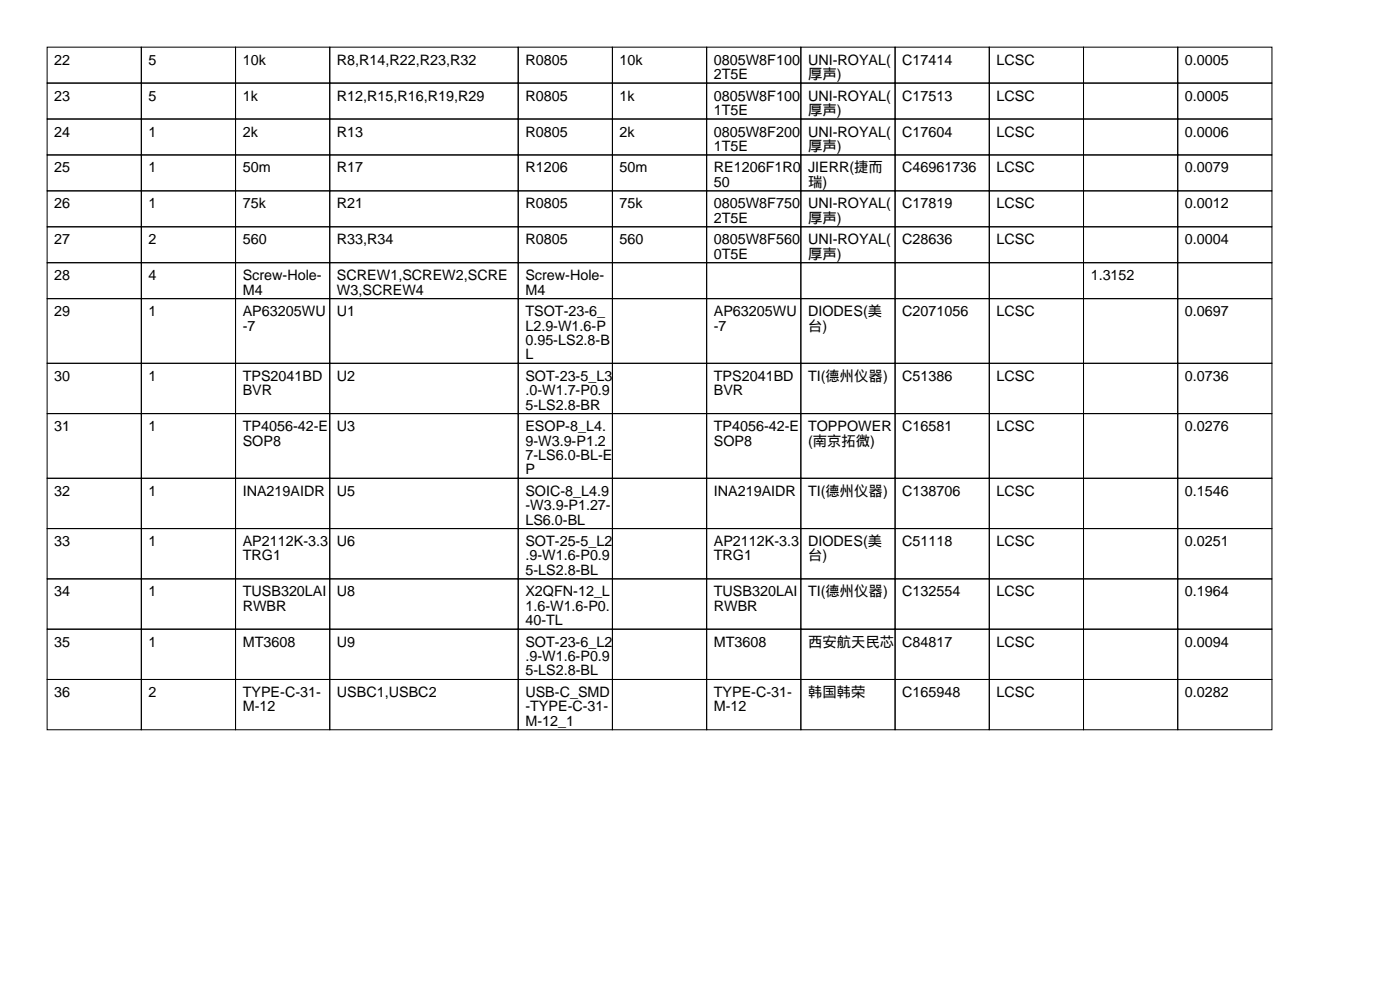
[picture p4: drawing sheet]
<svg xmlns="http://www.w3.org/2000/svg" width="297mm" height="210mm" viewBox="0 0 297 210" stroke-linecap="round" stroke-linejoin="round" font-family="sans-serif">
<defs><g id="words">
<g font-size="3">
<text x="11.5" y="13.7">22</text>
<text x="31.5" y="13.7">5</text>
<text x="51.5" y="13.7">10k</text>
<text x="71.5" y="13.7">R8,R14,R22,R23,R32</text>
<text x="111.5" y="13.7">R0805</text>
<text x="131.5" y="13.7">10k</text>
<text x="151.5" y="13.7">0805W8F100</text>
<text x="151.5" y="16.8">2T5E</text>
<text x="171.5" y="13.7">UNI-ROYAL(</text>
<text x="171.5" y="16.8">厚声)</text>
<text x="191.5" y="13.7">C17414</text>
<text x="211.5" y="13.7">LCSC</text>
<text x="251.5" y="13.7">0.0005</text>
<text x="11.5" y="21.3">23</text>
<text x="31.5" y="21.3">5</text>
<text x="51.5" y="21.3">1k</text>
<text x="71.5" y="21.3">R12,R15,R16,R19,R29</text>
<text x="111.5" y="21.3">R0805</text>
<text x="131.5" y="21.3">1k</text>
<text x="151.5" y="21.3">0805W8F100</text>
<text x="171.5" y="21.3">UNI-ROYAL(</text>
<text x="191.5" y="21.3">C17513</text>
<text x="211.5" y="21.3">LCSC</text>
<text x="251.5" y="21.3">0.0005</text>
<text x="11.5" y="29">24</text>
<text x="31.5" y="29">1</text>
<text x="51.5" y="29">2k</text>
<text x="71.5" y="29">R13</text>
<text x="111.5" y="29">R0805</text>
<text x="131.5" y="29">2k</text>
<text x="151.5" y="24.4">1T5E</text>
<text x="151.5" y="29">0805W8F200</text>
<text x="171.5" y="24.4">厚声)</text>
<text x="171.5" y="29">UNI-ROYAL(</text>
<text x="191.5" y="29">C17604</text>
<text x="211.5" y="29">LCSC</text>
<text x="251.5" y="29">0.0006</text>
<text x="151.5" y="32">1T5E</text>
<text x="171.5" y="32">厚声)</text>
<text x="11.5" y="36.6">25</text>
<text x="31.5" y="36.6">1</text>
<text x="51.5" y="36.6">50m</text>
<text x="71.5" y="36.6">R17</text>
<text x="111.5" y="36.6">R1206</text>
<text x="131.5" y="36.6">50m</text>
<text x="151.5" y="36.6">RE1206F1R0</text>
<text x="151.5" y="39.6">50</text>
<text x="171.5" y="36.6">JIERR(捷而</text>
<text x="171.5" y="39.6">瑞)</text>
<text x="191.5" y="36.6">C46961736</text>
<text x="211.5" y="36.6">LCSC</text>
<text x="251.5" y="36.6">0.0079</text>
<text x="11.5" y="44.2">26</text>
<text x="31.5" y="44.2">1</text>
<text x="51.5" y="44.2">75k</text>
<text x="71.5" y="44.2">R21</text>
<text x="111.5" y="44.2">R0805</text>
<text x="131.5" y="44.2">75k</text>
<text x="151.5" y="44.2">0805W8F750</text>
<text x="151.5" y="47.2">2T5E</text>
<text x="171.5" y="44.2">UNI-ROYAL(</text>
<text x="171.5" y="47.2">厚声)</text>
<text x="191.5" y="44.2">C17819</text>
<text x="211.5" y="44.2">LCSC</text>
<text x="251.5" y="44.2">0.0012</text>
<text x="11.5" y="51.8">27</text>
<text x="31.5" y="51.8">2</text>
<text x="51.5" y="51.8">560</text>
<text x="71.5" y="51.8">R33,R34</text>
<text x="111.5" y="51.8">R0805</text>
<text x="131.5" y="51.8">560</text>
<text x="151.5" y="51.8">0805W8F560</text>
<text x="171.5" y="51.8">UNI-ROYAL(</text>
<text x="191.5" y="51.8">C28636</text>
<text x="211.5" y="51.8">LCSC</text>
<text x="251.5" y="51.8">0.0004</text>
<text x="11.5" y="59.4">28</text>
<text x="31.5" y="59.4">4</text>
<text x="51.5" y="59.4">Screw-Hole-</text>
<text x="71.5" y="59.4">SCREW1,SCREW2,SCRE</text>
<text x="111.5" y="59.4">Screw-Hole-</text>
<text x="151.5" y="54.9">0T5E</text>
<text x="171.5" y="54.9">厚声)</text>
<text x="231.5" y="59.4">1.3152</text>
<text x="51.5" y="62.5">M4</text>
<text x="71.5" y="62.5">W3,SCREW4</text>
<text x="111.5" y="62.5">M4</text>
<text x="11.5" y="67.1">29</text>
<text x="31.5" y="67.1">1</text>
<text x="51.5" y="67.1">AP63205WU</text>
<text x="51.5" y="70.1">-7</text>
<text x="71.5" y="67.1">U1</text>
<text x="111.5" y="67.1">TSOT-23-6_</text>
<text x="111.5" y="70.1">L2.9-W1.6-P</text>
<text x="151.5" y="67.1">AP63205WU</text>
<text x="151.5" y="70.1">-7</text>
<text x="171.5" y="67.1">DIODES(美</text>
<text x="171.5" y="70.1">台)</text>
<text x="191.5" y="67.1">C2071056</text>
<text x="211.5" y="67.1">LCSC</text>
<text x="251.5" y="67.1">0.0697</text>
<text x="111.5" y="73.2">0.95-LS2.8-B</text>
<text x="111.5" y="76.2">L</text>
<text x="11.5" y="80.8">30</text>
<text x="31.5" y="80.8">1</text>
<text x="51.5" y="80.8">TPS2041BD</text>
<text x="51.5" y="83.8">BVR</text>
<text x="71.5" y="80.8">U2</text>
<text x="111.5" y="80.8">SOT-23-5_L3</text>
<text x="111.5" y="83.8">.0-W1.7-P0.9</text>
<text x="151.5" y="80.8">TPS2041BD</text>
<text x="151.5" y="83.8">BVR</text>
<text x="171.5" y="80.8">TI(德州仪器)</text>
<text x="191.5" y="80.8">C51386</text>
<text x="211.5" y="80.8">LCSC</text>
<text x="251.5" y="80.8">0.0736</text>
<text x="111.5" y="86.9">5-LS2.8-BR</text>
<text x="11.5" y="91.4">31</text>
<text x="31.5" y="91.4">1</text>
<text x="51.5" y="91.4">TP4056-42-E</text>
<text x="51.5" y="94.5">SOP8</text>
<text x="71.5" y="91.4">U3</text>
<text x="111.5" y="91.4">ESOP-8_L4.</text>
<text x="111.5" y="94.5">9-W3.9-P1.2</text>
<text x="151.5" y="91.4">TP4056-42-E</text>
<text x="151.5" y="94.5">SOP8</text>
<text x="171.5" y="91.4">TOPPOWER</text>
<text x="171.5" y="94.5">(南京拓微)</text>
<text x="191.5" y="91.4">C16581</text>
<text x="211.5" y="91.4">LCSC</text>
<text x="251.5" y="91.4">0.0276</text>
<text x="111.5" y="97.5">7-LS6.0-BL-E</text>
<text x="111.5" y="100.6">P</text>
<text x="11.5" y="105.2">32</text>
<text x="31.5" y="105.2">1</text>
<text x="51.5" y="105.2">INA219AIDR</text>
<text x="71.5" y="105.2">U5</text>
<text x="111.5" y="105.2">SOIC-8_L4.9</text>
<text x="151.5" y="105.2">INA219AIDR</text>
<text x="171.5" y="105.2">TI(德州仪器)</text>
<text x="191.5" y="105.2">C138706</text>
<text x="211.5" y="105.2">LCSC</text>
<text x="251.5" y="105.2">0.1546</text>
<text x="111.5" y="108.2">-W3.9-P1.27-</text>
<text x="111.5" y="111.3">LS6.0-BL</text>
<text x="11.5" y="115.8">33</text>
<text x="31.5" y="115.8">1</text>
<text x="51.5" y="115.8">AP2112K-3.3</text>
<text x="51.5" y="118.9">TRG1</text>
<text x="71.5" y="115.8">U6</text>
<text x="111.5" y="115.8">SOT-25-5_L2</text>
<text x="111.5" y="118.9">.9-W1.6-P0.9</text>
<text x="151.5" y="115.8">AP2112K-3.3</text>
<text x="151.5" y="118.9">TRG1</text>
<text x="171.5" y="115.8">DIODES(美</text>
<text x="171.5" y="118.9">台)</text>
<text x="191.5" y="115.8">C51118</text>
<text x="211.5" y="115.8">LCSC</text>
<text x="251.5" y="115.8">0.0251</text>
<text x="111.5" y="121.9">5-LS2.8-BL</text>
<text x="11.5" y="126.5">34</text>
<text x="31.5" y="126.5">1</text>
<text x="51.5" y="126.5">TUSB320LAI</text>
<text x="51.5" y="129.5">RWBR</text>
<text x="71.5" y="126.5">U8</text>
<text x="111.5" y="126.5">X2QFN-12_L</text>
<text x="111.5" y="129.5">1.6-W1.6-P0.</text>
<text x="151.5" y="126.5">TUSB320LAI</text>
<text x="151.5" y="129.5">RWBR</text>
<text x="171.5" y="126.5">TI(德州仪器)</text>
<text x="191.5" y="126.5">C132554</text>
<text x="211.5" y="126.5">LCSC</text>
<text x="251.5" y="126.5">0.1964</text>
<text x="11.5" y="137.2">35</text>
<text x="31.5" y="137.2">1</text>
<text x="51.5" y="137.2">MT3608</text>
<text x="71.5" y="137.2">U9</text>
<text x="111.5" y="132.6">40-TL</text>
<text x="111.5" y="137.2">SOT-23-6_L2</text>
<text x="151.5" y="137.2">MT3608</text>
<text x="171.5" y="137.2">西安航天民芯</text>
<text x="191.5" y="137.2">C84817</text>
<text x="211.5" y="137.2">LCSC</text>
<text x="251.5" y="137.2">0.0094</text>
<text x="111.5" y="140.2">.9-W1.6-P0.9</text>
<text x="111.5" y="143.3">5-LS2.8-BL</text>
<text x="11.5" y="147.8">36</text>
<text x="31.5" y="147.8">2</text>
<text x="51.5" y="147.8">TYPE-C-31-</text>
<text x="71.5" y="147.8">USBC1,USBC2</text>
<text x="111.5" y="147.8">USB-C_SMD</text>
<text x="151.5" y="147.8">TYPE-C-31-</text>
<text x="171.5" y="147.8">韩国韩荣</text>
<text x="191.5" y="147.8">C165948</text>
<text x="211.5" y="147.8">LCSC</text>
<text x="251.5" y="147.8">0.0282</text>
<text x="51.5" y="150.9">M-12</text>
<text x="111.5" y="150.9">-TYPE-C-31-</text>
<text x="111.5" y="153.9">M-12_1</text>
<text x="151.5" y="150.9">M-12</text>
</g>
</g></defs>
<g fill="none" stroke="#000" stroke-width=".21">
<path d="M10 10h20v7.6h-20zM10 17.6h20v7.6h-20zM30 10h20v7.6h-20zM30 17.6h20v7.6h-20zM50 10h20v7.6h-20zM50 17.6h20v7.6h-20zM70 10h40v7.6h-40zM70 17.6h40v7.6h-40zM110 10h20v7.6h-20zM110 17.6h20v7.6h-20zM130 10h20v7.6h-20zM130 17.6h20v7.6h-20z"/>
<path d="M150 10h20v7.6h-20zM150 17.6h20v7.6h-20zM170 10h20v7.6h-20zM170 17.6h20v7.6h-20zM190 10h20v7.6h-20zM190 17.6h20v7.6h-20zM210 10h20v7.6h-20zM210 17.6h20v7.6h-20zM230 10h20v7.6h-20zM230 17.6h20v7.6h-20zM250 10h20v7.6h-20zM250 17.6h20v7.6h-20z"/>
<path d="M10 25.2h20v7.7h-20zM10 32.9h20v7.6h-20zM30 25.2h20v7.7h-20zM30 32.9h20v7.6h-20zM50 25.2h20v7.7h-20zM50 32.9h20v7.6h-20zM70 25.2h40v7.7h-40zM70 32.9h40v7.6h-40zM110 25.2h20v7.7h-20zM110 32.9h20v7.6h-20zM130 25.2h20v7.7h-20zM130 32.9h20v7.6h-20z"/>
<path d="M150 25.2h20v7.7h-20zM150 32.9h20v7.6h-20zM170 25.2h20v7.7h-20zM170 32.9h20v7.6h-20zM190 25.2h20v7.7h-20zM190 32.9h20v7.6h-20zM210 25.2h20v7.7h-20zM210 32.9h20v7.6h-20zM230 25.2h20v7.7h-20zM230 32.9h20v7.6h-20zM250 25.2h20v7.7h-20zM250 32.9h20v7.6h-20z"/>
<path d="M10 40.5h20v7.6h-20zM10 48.1h20v7.6h-20zM10 55.7h20v7.6h-20zM30 40.5h20v7.6h-20zM30 48.1h20v7.6h-20zM30 55.7h20v7.6h-20zM50 40.5h20v7.6h-20zM50 48.1h20v7.6h-20zM50 55.7h20v7.6h-20zM70 40.5h40v7.6h-40zM70 48.1h40v7.6h-40zM70 55.7h40v7.6h-40z"/>
<path d="M110 40.5h20v7.6h-20zM110 48.1h20v7.6h-20zM110 55.7h20v7.6h-20zM130 40.5h20v7.6h-20zM130 48.1h20v7.6h-20zM130 55.7h20v7.6h-20zM150 40.5h20v7.6h-20zM150 48.1h20v7.6h-20zM150 55.7h20v7.6h-20zM170 40.5h20v7.6h-20zM170 48.1h20v7.6h-20zM170 55.7h20v7.6h-20z"/>
<path d="M190 40.5h20v7.6h-20zM190 48.1h20v7.6h-20zM190 55.7h20v7.6h-20zM210 40.5h20v7.6h-20zM210 48.1h20v7.6h-20zM210 55.7h20v7.6h-20zM230 40.5h20v7.6h-20zM230 48.1h20v7.6h-20zM230 55.7h20v7.6h-20zM250 40.5h20v7.6h-20zM250 48.1h20v7.6h-20zM250 55.7h20v7.6h-20z"/>
<path d="M10 63.3h20v13.8h-20zM10 77.1h20v10.6h-20zM30 63.3h20v13.8h-20zM30 77.1h20v10.6h-20zM50 63.3h20v13.8h-20zM50 77.1h20v10.6h-20zM70 63.3h40v13.8h-40zM70 77.1h40v10.6h-40zM110 63.3h20v13.8h-20zM110 77.1h20v10.6h-20zM130 63.3h20v13.8h-20zM130 77.1h20v10.6h-20z"/>
<path d="M150 63.3h20v13.8h-20zM150 77.1h20v10.6h-20zM170 63.3h20v13.8h-20zM170 77.1h20v10.6h-20zM190 63.3h20v13.8h-20zM190 77.1h20v10.6h-20zM210 63.3h20v13.8h-20zM210 77.1h20v10.6h-20zM230 63.3h20v13.8h-20zM230 77.1h20v10.6h-20zM250 63.3h20v13.8h-20zM250 77.1h20v10.6h-20z"/>
<path d="M10 87.7h20v13.7h-20zM30 87.7h20v13.7h-20zM50 87.7h20v13.7h-20zM70 87.7h40v13.7h-40zM110 87.7h20v13.7h-20zM130 87.7h20v13.7h-20zM150 87.7h20v13.7h-20zM170 87.7h20v13.7h-20zM190 87.7h20v13.7h-20zM210 87.7h20v13.7h-20zM230 87.7h20v13.7h-20zM250 87.7h20v13.7h-20z"/>
<path d="M10 101.4h20v10.7h-20zM10 112.1h20v10.7h-20zM30 101.4h20v10.7h-20zM30 112.1h20v10.7h-20zM50 101.4h20v10.7h-20zM50 112.1h20v10.7h-20zM70 101.4h40v10.7h-40zM70 112.1h40v10.7h-40zM110 101.4h20v10.7h-20zM110 112.1h20v10.7h-20zM130 101.4h20v10.7h-20zM130 112.1h20v10.7h-20z"/>
<path d="M150 101.4h20v10.7h-20zM150 112.1h20v10.7h-20zM170 101.4h20v10.7h-20zM170 112.1h20v10.7h-20zM190 101.4h20v10.7h-20zM190 112.1h20v10.7h-20zM210 101.4h20v10.7h-20zM210 112.1h20v10.7h-20zM230 101.4h20v10.7h-20zM230 112.1h20v10.7h-20zM250 101.4h20v10.7h-20zM250 112.1h20v10.7h-20z"/>
<path d="M10 122.8h20v10.6h-20zM10 133.4h20v10.7h-20zM30 122.8h20v10.6h-20zM30 133.4h20v10.7h-20zM50 122.8h20v10.6h-20zM50 133.4h20v10.7h-20zM70 122.8h40v10.6h-40zM70 133.4h40v10.7h-40zM110 122.8h20v10.6h-20zM110 133.4h20v10.7h-20zM130 122.8h20v10.6h-20zM130 133.4h20v10.7h-20z"/>
<path d="M150 122.8h20v10.6h-20zM150 133.4h20v10.7h-20zM170 122.8h20v10.6h-20zM170 133.4h20v10.7h-20zM190 122.8h20v10.6h-20zM190 133.4h20v10.7h-20zM210 122.8h20v10.6h-20zM210 133.4h20v10.7h-20zM230 122.8h20v10.6h-20zM230 133.4h20v10.7h-20zM250 122.8h20v10.6h-20zM250 133.4h20v10.7h-20z"/>
<path d="M10 144.1h20v10.7h-20zM30 144.1h20v10.7h-20zM50 144.1h20v10.7h-20zM70 144.1h40v10.7h-40zM110 144.1h20v10.7h-20zM130 144.1h20v10.7h-20zM150 144.1h20v10.7h-20zM170 144.1h20v10.7h-20zM190 144.1h20v10.7h-20zM210 144.1h20v10.7h-20zM230 144.1h20v10.7h-20zM250 144.1h20v10.7h-20z"/>
</g>
<use href="#words"/>
</svg>
